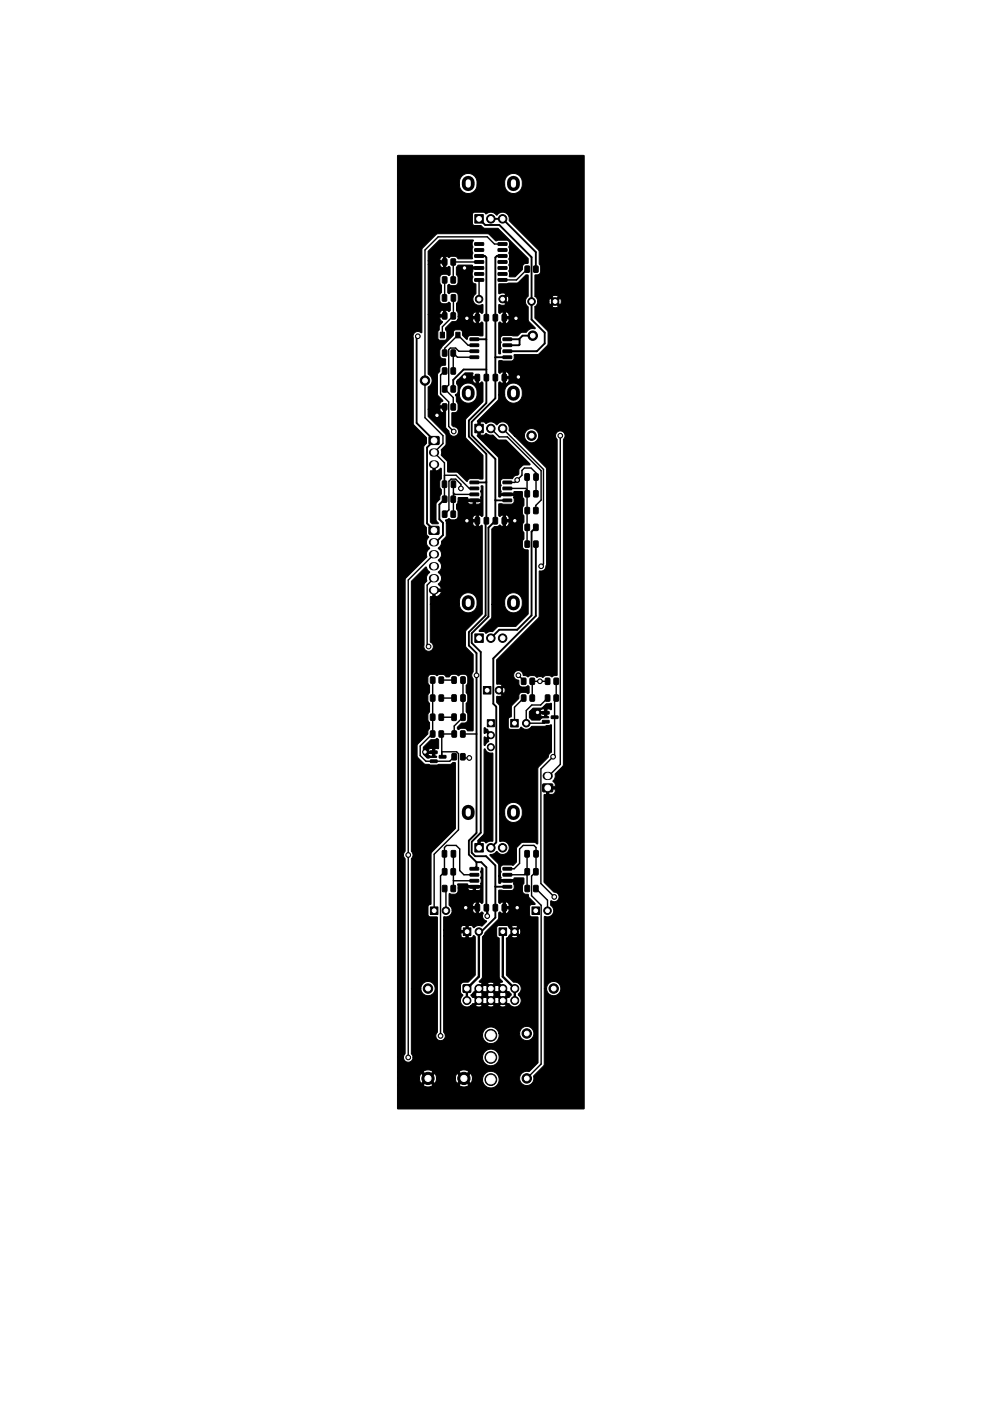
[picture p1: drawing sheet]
<svg xmlns="http://www.w3.org/2000/svg" width="210mm" height="297mm" viewBox="0 0 210 297" stroke-linecap="round" stroke-linejoin="round" font-family="sans-serif">
<path d="M99.3 38.6v.6M108.9 38.6v.6M99.3 83.1v.5M108.9 83.1v.5M99.3 127.5v.6M108.9 127.5v.6M99.3 172v.5M108.9 172v.5" fill="none" stroke="#000" stroke-width="2.7"/>
<g fill="#000" stroke="#000" stroke-width=".21">
<path d="M84.3 33l39.5-.1 .2 .2v201.9l-.2 .1h-39.4l-.1-5h5.4a1.77 1.77 0 0 0 2.2 0h5.5a1.76 1.76 0 0 0 2.1 0l-1.1-1.1-1.1 1.1h-5.4l-1.1-1.1-1.1 1.1h-5.4v-1.5h4.7l.4 1.1 1-1.1h.8l1.1 1.1 .3-1.1h4l.4 1.1 1.1-1.1h.7l1.1 1.1 .3-.8h2.2a1.76 1.76 0 0 0 2.5 1.6 1.76 1.76 0 0 0 .3-3 1.76 1.76 0 0 0-2.8 1.2v.2h-2.2v-.8l-.3-.5-1.1 1h-.7l-1.1-1-.4 1h-4l-.3-1-1.1 1h-.8l-1-1-.4 1h-4.7v-1.4h5.4l1.1 1.1 1.1-1.1h5.4l1.1 1.1 1.1-1.1a1.78 1.78 0 0 0-2.2 0h-5.4a1.79 1.79 0 0 0-2.2 0h-5.4v-3h1.3a1.01 1.01 0 0 0 1 1 1.01 1.01 0 0 0 1-1h14.8a1.76 1.76 0 0 0 1.8 1.8l.5-.1a1.76 1.76 0 0 0 .5-3.1 1.76 1.76 0 0 0-2.8 1.4h-14.8l-.3-.8v-13.8h2v.2a1.51 1.51 0 0 0 2.4 1 1.51 1.51 0 0 0-.2-2.5 1.51 1.51 0 0 0-2.2 1.3h-2v-27.5a1.15 1.15 0 0 0 0-1.6v-57.2l3-3.1 .9 1.1a1.64 1.64 0 0 0-.7 1.9l-.4 .5-.1 .3v12.8a1.04 1.04 0 0 0 .7 1.2 1.04 1.04 0 0 0 1.3-.6 1.04 1.04 0 0 0-.7-1.3v-8h6.2a1.87 1.87 0 0 0 1.8 1.8 1.87 1.87 0 0 0 1.9-1.7v-.8a1.87 1.87 0 0 0-1.9-1.7 1.87 1.87 0 0 0-1.8 1.7v.7h-6.2v-1.6h1a1.36 1.36 0 0 0 1.4-1.1h-1.4v1.1h-.5v-1.6h1.9l-.7-1.1a1.46 1.46 0 0 0 0-2.5 1.5 1.5 0 0 0 0-2.5 1.5 1.5 0 0 0 0-2.6 1.7 1.7 0 0 0 .7-1.5l1-1.1v-2.7h5.6a.74 .74 0 0 0 .7 .7v-.9h-.7v.2h-5.6l-.2-.5 .7-.5 .6 .3h5.2v-1a.75 .75 0 0 0-.7 .7v.2h-3.5l.4-.6v-1.1l-.3-.5v-1l.3-.5h2l.2 .4 .3 .1h1.8l.4-.1 .2-.5-1.2 .1v.5h-.5v-.6l-3.2 .1v-.9h1.9l.1 .3h2.9l-.2-.3 .2-.5-.2-.8 .2-.4v-.7l.3-.1 .1 6.3-.3 .2-.7-.3v2.4l.7-.3 .1 .2v18.6l-3.4 3.5-.1 .4v3.1l1.6 1.7v3.6l-.3 .8 .3 .8v10.8l-.1 .2h-1l-.7-.6h-.8l-.5 .3-.3-.2v-.3l.9-.9 .9-.1 .4-.5v-1.3l-.3-.5v-1.7l.3-.7v-1.1l-.3-.6v-1.4l.3-.7v-1.1l-.1-.4-.6-.2h-.7l-.5 .3-.6-.3h-.7l-.4 .1-.3 .4h-.6l-.7-.5h-.8l-.5 .3-.5-.3h-.8l-.5 .3-.1 .4v1.1l.3 .6v1.4l-.3 .7v1.1l.3 .6v1.7l-.3 .7v1.1l.3 .5v1.3l-.3 .5v.6l-2.2 2.2-.1 .3v2.4l1.6 1.5 2.6 .2 .4-.1h2.4l.6-.4 .5 .1v13.8l-5 5.1-.1 .4v10.6l-.5 .2-.2 .3v1.7l.4 .5h1.5l.1 .1v24.3a1.02 1.02 0 0 0 .3 1.8 1.02 1.02 0 0 0 1.4-1.1h7.9l.3 .9 .7 .7a1.76 1.76 0 0 0 2.5-1.9v-.1h4.3a1.51 1.51 0 0 0 2.2 1.4 1.51 1.51 0 0 0 .2-2.6 1.51 1.51 0 0 0-2.3 1l-.1 .2h-4.3a1.76 1.76 0 0 0-1.9-1.3 1.76 1.76 0 0 0-1.6 1.7h-7.9l-.4-.7v-20.4h3.7l.3 .4h.7v-1h-1v.6h-3.7v-1.1h4.7v-1.1l-.9 .2-.1 .9h-3.7l.1-2.9a1.34 1.34 0 0 0 1.7-1.4h4.4a.74 .74 0 0 0 .7 .7v-1h-.7v.3h-4.4l-.3-.8h5.4v-1a.75 .75 0 0 0-.7 .7v.3h-4.7l-.3-.3v-2.3l.1-.2 1.1 .2 .4-.2 .3-.4v-.7h2l.2 .4 .3 .1h1.8l.4-.1 .2-.4h-1.2v.5h-.5v-.5h-3.2l-.1-.8 .1-.1h1.9l.1 .4 2.9-.1-.2-.3 .2-.9-.2-.4 .2-.8-.2-.5 .3-.8 .3 .2v7.1l-.3 .3-.7-.4v2.5l.7-.3 .3 .2a1.18 1.18 0 0 0 .7 1.7l-1 1.1a1.54 1.54 0 0 0-1.7 .3l-.4-.4-.7-.1v2.6h.7l.4-.4 .3 .3v8l-1.4 1.5h-1.1l-.4 .3-.2 .4v1.5l.5 .5a1.43 1.43 0 0 0-.4 1.8 1.43 1.43 0 0 0 1.8 .7l.2-.1h1a1.34 1.34 0 0 0 1.6 0h1a1.34 1.34 0 0 0 1.5 0h1a1.29 1.29 0 0 0 1.5-.1l-.7-.7-.8 .8h-1l-.8-.8-.7 .8h-1l-.8-.8-.8 .8h-1l.5-.5 .2 .1 .7-.8h.8l.7 .8 .2-.1 .1 .1 .8-.8h.7l.8 .8 .1-.1 .2 .1 .7-.8-.7-.7-.2 .1-.1-.1-.8 .7h-.7l-.8-.7-.2 .1-.1-.1-.7 .7h-.8l-.7-.7-.3 .1-.3-.5 .3-.3h.6l.2 .2-.2 .1 .8 .8 .8-.8-.2-.1 .2-.2h1l.1 .2-.1 .1 .7 .8 .8-.8-.1-.1 .1-.2h1l.1 .2-.1 .1 .8 .8 .7-.8-.1-.1 .1-.2-.7-.7-.8 .7h-1l-.8-.7-.7 .7h-1l-.8-.7-.8 .7h-.6l1-1.1h.8l.7 .7 .2-.1 .1 .2 .8-.8h.7l.8 .7 .1-.1 .2 .2 .7-.8-.7-.8-.2 .2-.1-.2-.8 .8h-.7l-.8-.8-.2 .2-.1-.2-.7 .8h-.8l1.2-1.1h1l.7 .7 .8-.7a1.3 1.3 0 0 0-1.5 0h-1l-.7-.3 .7-1.1v-8.4l.2-.3h2.8l.1 .3 .4 .3v8.2l.7 .9-.7 .4 1.9 1.8 .2-.1 .1 .2a.55 .55 0 0 1 .4 .5 .55 .55 0 0 1-.4 .5h-.3l-.8 .7 .8 .8 .2-.1a1.4 1.4 0 0 0 2.1 .3 1.4 1.4 0 0 0-.1-2.2v-.2a1.4 1.4 0 0 0 .4-1.7 1.4 1.4 0 0 0-1.5-.8l-1.5-1.5v-7.7l.5-.4h.6a1.24 1.24 0 0 0 1.4 0l-.7-.7-.7 .7h-.6l.1-.3 .8-.8h.7l.8 .8a1.26 1.26 0 0 0 0-1.5l-.8 .7h-.7l-.8-.8-.1-.3h.6l.7 .8 .7-.7a1.22 1.22 0 0 0-1.4-.1h-.6l-.4-.2h-1.7l-.4 .4v1.8h-2.8l.3-.7 2.8-2.8 .1-1.3 .1-.2 .7 .3h.7a.75 .75 0 0 0 .7-.7v-.3h-.7l-.1 1h-.5v-1.5h1.3v-.3a.74 .74 0 0 0-.7-.7l-.1 1h-.5v-1l-.6 .3-.3-.1v-2.6h2.9l.4-.5-.2-.9 .2-.4h-2.9v.3h-.3l-.1-1.6h.4l.1 .4-.1 .4h2.9l.1-.4h1.9l.1 1.1-.4 .7 .1 1.3 .4 .3 .8 .1 .2 .7 1.2 1.3-.1 .2h-.6l-.4 .2v2l.4 .4h1.2l.2 .1v30.8l-1.9 1.9a1.55 1.55 0 0 0-2.1 1.2 1.55 1.55 0 0 0 1.8 1.8 1.55 1.55 0 0 0 1.2-2.1l2.1-2.1 .2-.3v-16.1h.5v.2a1.51 1.51 0 0 0 2.4 1 1.51 1.51 0 0 0-.2-2.5 1.51 1.51 0 0 0-2.2 1.3h-.5v-15.3a1.36 1.36 0 0 0 1.8-.6 1.36 1.36 0 0 0-.5-1.8v-.8l.2-.1a1.03 1.03 0 0 0 1.6-.6 1.03 1.03 0 0 0-1.1-1.3l-2.1-2.1v-18.4l.1-.2h1.7l.5-.3 .1-.8h-1.3v1.1h-.5v-1.5l1.8-.1-.1-.7-.4-.6a1.6 1.6 0 0 0 .5-1.4l1.6-1.6 .1-.4 .1-69a1.02 1.02 0 0 0 0-1.4 1.02 1.02 0 0 0-1.5 0 1.02 1.02 0 0 0 .1 1.5v49.9l-1.1 .4-.5-.3h-.8l-.6 .4-.6-.2-.7 .2-.7-.4h-.7l-.5 .3-1-.4a1.02 1.02 0 0 0-1.1-.9 1.02 1.02 0 0 0-.9 1 1.02 1.02 0 0 0 1 1l.1 1 .4 .4h1l.5-.2 .3 .2v1.2l-.3 .3-.6-.3-1 .2-.3 .4v.7l-1.5 1.5-.1 2.3-.5 .3-.1 .2-.1 1.8 .4 .4h1.8l.6-.4a1.4 1.4 0 0 0 2.3-.2h2.7l1.3-.4 .1 .2v5.7l-.5 .4-.2 .7-2 2-.2 .4v15.9l-.8-.3h-2.4l-.4 .2-.9 1v3l-.8 .7-2-.1-.4 .1-.2 .4 .1 .9-.1 .9h-.4l-.1-2.5-1.7-1.8v-.2a1.45 1.45 0 0 0 1.3-.7 1.47 1.47 0 0 0 2 .5 1.47 1.47 0 0 0 .6-1.9 1.47 1.47 0 0 0-1.9-.7v-5.8h1.1a1.87 1.87 0 0 0 1.8 1.8 1.87 1.87 0 0 0 1.9-1.8v-.7a1.87 1.87 0 0 0-1.9-1.8 1.87 1.87 0 0 0-1.8 1.8v.7h-1.1v-22.8l-.6-.9v-1.2l.7-.1 .5-.2-1-1h.6l.7 .7a1.26 1.26 0 0 0 0-1.5l-.7 .8h-.6l1-1.1-1.2-.3v-5.1l8.9-9 .2-9.9a1.12 1.12 0 0 0 1.4-1.1l.1-20.5-.2-.3-6.7-6.7h2.2a1.51 1.51 0 0 0 2.2 1.3 1.51 1.51 0 0 0 .2-2.5 1.51 1.51 0 0 0-2.4 .9v.3h-2.2l-1.1-1.1a1.44 1.44 0 0 0-1-1.8 1.62 1.62 0 0 0-1.6 .6l-.3-.3a1.41 1.41 0 0 0-1.7-.1l-.3 .1-.4-.3-.8-.1v2.9h.8l.4-.4 .6 .3h.9l1.1 1.1h1.7l5.1 5.1-.1 .2-1.6 .1-.7 .8v1l-.3 .3-.6 .1-.5 .6h-2l-.4 .2-.1 .4 .1 .8-.1 .4 .1 .9-.1 .4h2.9v-.4h1.6l.1 .1 .1 1 .3 .5v1.3l-.3 .5-.1 1.2 .4 .6v1.3l-.3 .5-.1 1.1 .4 .6v1.3l-.3 .6-.1 1.1 .3 .5 1 .3-.1 13.5-2.6 2.6h-3.7l-1.1 1.1h-.8l-.7 .4-.4-.4h-1v-.2l2.6-2.6v-3h2.8a1.87 1.87 0 0 0 1.8 1.8 1.87 1.87 0 0 0 1.9-1.7v-.8a1.87 1.87 0 0 0-1.9-1.7 1.87 1.87 0 0 0-1.8 1.7v.7h-2.8v-15.9l.6-.6h.6l.5-.3 .6 .3h.7a.75 .75 0 0 0 .7-.7v-.2h-.7l-.1 .9h-.5v-1.5l1.3 .1v-.3a.74 .74 0 0 0-.7-.7l-.1 .9h-.5v-.9l-.6 .3-.3-.1v-2.5h2.9l.4-.6-.2-.8 .2-.4h-2.9v.3l-.4-.1v-8.2l-4.6-4.7 .2-.2-.1-3 4.3-4.3 .2-.4v-.8h1.3a1.87 1.87 0 0 0 1.8 1.8 1.87 1.87 0 0 0 1.9-1.8v-.7a1.87 1.87 0 0 0-1.9-1.8 1.87 1.87 0 0 0-1.8 1.8v.7h-1.3v-2.5l.3-.2 .5 .3h.7a.75 .75 0 0 0 .7-.7v-.3h-.7l-.1 1h-.5v-1.5h1.3v-.3a.74 .74 0 0 0-.7-.7l-.1 1h-.5v-1l-.6 .4-.3-.2 .1-2.5h2.8l.3-.3 .2-1h4.9l2.1-2 .1-2.9-2.8-2.9v-2.3l3.6-.1a1.24 1.24 0 0 0 1.4 0l-.7-.7-.7 .7h-3.6l.4-.4 .2-.7h2.4l.2 .7 .7-.7h.7l.8 .7a1.27 1.27 0 0 0 0-1.4l-.8 .7h-.7l-.7-.7-.2 .7h-2.4l-.2-.6-.4-.5h3.6l.7 .8 .7-.8a1.26 1.26 0 0 0-1.4 0h-3.6v-4.4l.9-.3 .3-.5v-1.1l-.3-.6v-2.7l-6.3-6.4a1.49 1.49 0 0 0-.9-1.7 1.49 1.49 0 0 0-1.8 .5l-.3-.2a1.41 1.41 0 0 0-1.7-.2l-.3 .2-.5-.4h-1.9l-.3 .1-.2 .4v1.8l.2 .4 .3 .1h1.4l.8 .6h2.8l6.3 6.4v1l-.6 .1-.4 .2-.2 1.1-1.5 1.5h-1.2v-.9l-.2-.3 .2-.9-.2-.4 .2-.9-.2-.4 .2-.8-.2-.4 .2-.9-.2-.4 .2-.9-.4-.5-2-.1-.5 .2-1.4-1.4-.3-.1h-10.9l-2.9 3-.2 .3v17.5l-.1 .2-.2-.1a1.02 1.02 0 0 0-1.2 0 1.02 1.02 0 0 0-.3 1.1v18.1l.2 .5 2.6 2.6v1.2l-.6 .8v16.2l.6 .9v1.3l.5 .7a1.51 1.51 0 0 0 .2 2.4 1.64 1.64 0 0 0-.7 1.8l-4.4 4.4-.1 .5-.1 57.5a1.07 1.07 0 0 0 .1 1.6v41.3l-.4 .8h-1.3v-185h13.2a1.87 1.87 0 0 0 1.8 1.8 1.87 1.87 0 0 0 1.9-1.8h5.9a1.87 1.87 0 0 0 1.8 1.8 1.87 1.87 0 0 0 1.9-1.7v-.8a1.87 1.87 0 0 0-1.9-1.7 1.87 1.87 0 0 0-1.8 1.7v.7h-5.9v-.7a1.87 1.87 0 0 0-1.9-1.7 1.87 1.87 0 0 0-1.8 1.7v.7h-13.2zM93.9 58.7h.7l.2 .1v1l-.1 .2-.6 .1-.3-.2zM93.9 54.9l.7-.1 .2 .2v1l-.1 .2h-.6l-.3-.1zM95.7 58.7h.7l.3 .1v1l-.2 .2-.6 .1-.2-.2zM95.7 54.9l.7-.1 .3 .2v1l-.2 .2h-.6l-.2-.1zM90.9 53.2l2.4-2.3h7.1l-.2 .6 .1 .9-.1 .8 .1 .4-.1 1.3h-3l-.6-.6h-.9l-.4 .3-.7-.3v2.4l.6-.2 .3 .2v1.5l-.2 .2-.5-.2h-.9l-.5 .4-.1 1.3 .4 .6v1.5l-.4 .5v1.2l.2 .4 .4 .3h.8l.6-.3 .2 .3v1.4l-.2 .2-.7-.2-.1 1.4h-1.2l.1 .6 .5 .4-.7 .9v.8l-.3 .5 .1 1.5 .4 .2h1l.3-.1 .1-.3v-1.3l-.3-.5v-.4l1.3-1.3h.8l.4-.3h3.3a.74 .74 0 0 0 .7 .7v-1h-.7v.3h-3.3l.2-.8h3.8v-1a.74 .74 0 0 0-.7 .7v.3h-3.1v-.7l-.3-.6v-1.4l.3-.7-.1-1.3-.5-.5h-.8l-.5 .4-.3-.3v-1.5l.2-.2 .5 .3h.8l.6-.5 .1-1.2-.4-.7v-1.5l.4-.5h2.9l.1 .4h1.7l-.1 .5h-1.6l.1 .3-.1 .9 .1 .4-.1 .9 .2 .4 .6 .2v2a1.34 1.34 0 0 0-.5 1.8 1.34 1.34 0 0 0 1.8 .6l.2 .1v1.5l-.3 .3-.7-.4v2.5l.7-.3 .3 .2v2.7l-2.8-.1-.4 .3-.3 .6-.9-.9-.1-1-.3-.2h-1.1l-.4 .4v.8l-2.4 2.4-.5 .7 .1 1.4 .4 .4 .7 .1v1.2l-1 .4-.2 1.1-.5 .5v4.3l1.2 1.3-.6 .6-.1 .5 1.2 .1v4.4l.8 1a1.03 1.03 0 0 0 1 1 1.03 1.03 0 0 0 1-1.1 1.03 1.03 0 0 0-1.2-1l-.2-.3v-2.5l1-.3 .3-.5v-1.1l-.4-.5v-1l-.2-.5h.9a1.87 1.87 0 0 0 1.8 1.8 1.87 1.87 0 0 0 1.9-1.8v-.7a1.87 1.87 0 0 0-1.9-1.8 1.87 1.87 0 0 0-1.8 1.8v.7h-.9l.6-.6v-1.2l-.3-.6v-.5l.2-.2h3.2a.74 .74 0 0 0 .7 .7v-1h-.7v.3h-3.2l1.6-1.5h1.5l.2 .1-.1 .6 1.2 .1v1.4l.7-.3 .3 .2v4l-3.6 3.5-.1 .4v3.8l3.7 3.7-.1 5-2.7-.1-.7 .6-1.9-1.9-2.1-.2-.1-2.1-1.3-1.4v-1.1l1-1.2v-2.1l-3.8-3.8v-1.5h2.5a.74 .74 0 0 0 .8 .7v-1h-.8v.3h-2.5v-4.7a1.58 1.58 0 0 0 0-2.8v-12.6h3.3v-.9a.75 .75 0 0 0-.8 .7v.2h-2.5v-10.7h2.5a.74 .74 0 0 0 .8 .7v-.9h-.8v.2h-2.5v-.7h3.3v-1a.75 .75 0 0 0-.8 .7v.3h-2.5zM100.7 45.5h1.8v1.8h-1.8zM100.7 59.1h1.8l.1 .5h-1.8zM100.7 57.8h1.8l.1 .5-1.8 .1zM100.7 56.6l1.8-.1 .1 .5-1.8 .1zM100.7 55.3h1.8l.1 .5h-1.8zM100.7 54h1.8l.1 .5-1.8 .1z"/>
<path d="M100.7 52.7h1.8l.1 .5-1.8 .1zM100.7 51.5l1.8-.1 .1 .5-1.8 .1zM105.7 51.5l1.8-.1 .1 .5-1.9 .1zM105.7 52.7h1.8l.1 .5-1.9 .1zM105.7 54h1.8l.1 .5-1.9 .1zM105.7 55.3h1.8l.1 .5h-1.9zM105.7 56.6l1.8-.1 .1 .5-1.9 .1zM105.7 57.8h1.8l.1 .5-1.9 .1zM105.7 59.1h1.8l.1 .5h-1.9zM111.4 56.4h.7l.3 .1v1l-.2 .3h-.6l-.2-.2zM105.8 60.2l3.9-.2 1.8-1.7h.5l.1 4.5a1.43 1.43 0 0 0 0 2.3v2.8l1.4 1.6-.1 .2a1.66 1.66 0 0 0-1.8 .8h-1.1l-.7 .7-3-.1-.4 .2-.2 .4 .1 .9-.1 .4 .1 .8-.1 .4v.7l-.3 .1-.1-6.5 .3-.2 .5 .3h.7a.75 .75 0 0 0 .7-.7v-.3h-.7l-.1 1h-.5v-1.5h1.3v-.3a.74 .74 0 0 0-.7-.7l-.1 1h-.5v-1l-.6 .4-.3-.2 .1-1.7a1.47 1.47 0 0 0 1.5-.1l-1.1-1.1h.7l.7 .7a1.22 1.22 0 0 0 0-1.4l-.7 .7h-.7l1.1-1.1a1.57 1.57 0 0 0-1.5 0zM113.2 56.4h.8l.2 .1v1l-.2 .3h-.6l-.2-.2z"/>
<path d="M93.4 70.4h.9v1.2h-.9zM93.9 78h.7l.2 .1v1l-.1 .2-.6 .1-.3-.2zM93.9 62.5l.6-.1 .3 .2v1l-.2 .3h-.5l-.3-.2zM93.9 74.2l.7-.1 .2 .2v1l-.1 .2h-.6l-.3-.1zM93.9 66.3h.7l.2 .1v1l-.1 .3h-.6l-.3-.2zM95.7 78h.7l.3 .1v1l-.2 .2-.6 .1-.2-.2zM95.7 74.2l.7-.1 .3 .2v1l-.2 .2h-.6l-.2-.1zM95.7 66.3h.7l.3 .1v1l-.2 .3h-.6l-.2-.2zM95.8 62.5l.6-.1 .3 .2v1l-.2 .3h-.5l-.3-.2zM96.7 70.4h.9v1.2h-.9zM99.7 75.5h1.8l.1 .4-1.8 .1zM99.7 74.2h1.8l.1 .5-1.8 .1z"/>
<path d="M99.7 72.9h1.8l.1 .5-1.8 .1zM99.7 71.7l1.8-.1 .1 .5-1.8 .1zM100.9 66.7l.6-.1 .3 .2v1l-.2 .3h-.6l-.2-.2zM102.8 66.7l.6-.1 .3 .2v1l-.2 .3h-.6l-.2-.2zM104.7 66.7l.6-.1 .3 .2v1l-.2 .3h-.6l-.2-.2zM106.6 66.7l.6-.1 .3 .2v1l-.2 .3h-.6l-.2-.2zM106.7 71.7l1.8-.1 .1 .5-1.8 .1zM106.7 72.9h1.8l.1 .5-1.8 .1zM106.7 74.2h1.8l.1 .5-1.8 .1zM106.7 75.5h1.8l.1 .4-1.8 .1zM91.9 98.3h.4l.1 1.5 .6-.1 .5-.4 .1 .1v2.1l-.3 .6v1.2l.3 .5v.9l-.3 .5v.7l-.6 .6-.2 .4v3.2l.5 .8-.1 .2h-1.1l-.5-.5v-10.7l.5-.1zM91.1 92.6h2v1.6h-2z"/>
<path d="M93.9 81.8h.7l.2 .1v1l-.1 .3h-.6l-.3-.2zM93.9 85.7l.7-.1 .2 .1v1l-.1 .3h-.6l-.3-.2zM95.7 81.8h.7l.3 .1v1l-.2 .3h-.6l-.2-.2zM95.7 85.7l.7-.1 .3 .1v1l-.2 .3h-.6l-.2-.2zM100.9 79.4l.6-.1 .3 .2v1l-.2 .3h-.6l-.2-.2zM100.7 90h1.8v1.8h-1.8zM102.8 79.4l.6-.1 .3 .2v1l-.2 .3h-.6l-.2-.2zM104.7 79.4l.6-.1 .3 .2v1l-.2 .3h-.6l-.2-.2zM106.6 79.4l.6-.1 .3 .2v1l-.2 .3h-.6l-.2-.2zM91.1 111.6h2v1.6h-2zM93.9 108.4l.7-.1 .2 .2v1l-.1 .2h-.6l-.3-.1zM93.9 102l.6-.1 .3 .2v1l-.2 .3h-.5l-.3-.2z"/>
<path d="M93.9 105.2l.7-.1 .2 .2v1l-.1 .2h-.6l-.3-.1zM95.7 108.4l.7-.1 .3 .2v1l-.2 .2h-.6l-.2-.1zM95.7 105.2l.7-.1 .3 .2v1l-.2 .2h-.6l-.2-.1zM95.8 102l.6-.1 .3 .2v1l-.2 .3h-.5l-.3-.2zM99.7 105.8h1.8l.1 .5-1.8 .1zM99.7 104.6l1.8-.1 .1 .5-1.8 .1zM99.7 103.3h1.8l.1 .5h-1.8zM99.7 102h1.8l.1 .5-1.8 .1zM100.9 109.8l.6-.1 .3 .1v1.1l-.2 .2h-.6l-.2-.1zM102.8 109.8l.6-.1 .3 .1v1.1l-.2 .2h-.6l-.2-.1zM104.7 109.8l.6-.1 .3 .1v1.1l-.2 .2h-.6l-.2-.1zM106.6 109.8l.6-.1 .3 .1v1.1l-.2 .2h-.6l-.2-.1z"/>
<path d="M106.7 102h1.8l.1 .5-1.8 .1zM106.7 103.3h1.8l.1 .5h-1.8zM106.7 104.6l1.8-.1 .1 .5-1.8 .1zM106.7 105.8h1.8l.1 .5-1.8 .1zM111.4 100.5l.7-.1 .2 .2v1l-.1 .2-.6 .1-.3-.2zM111.4 104.1l.7-.1 .3 .1v1l-.2 .3h-.6l-.2-.2zM111.4 107.6h.7l.3 .1v1l-.2 .2-.6 .1-.2-.2zM111.4 114.7h.7l.3 .1v1l-.2 .2-.6 .1-.2-.2zM111.4 111.2l.7-.1 .3 .2v1l-.2 .2h-.6l-.2-.1zM113.2 104.1l.8-.1 .2 .1v1l-.2 .3h-.6l-.2-.2zM113.3 100.5l.7-.1 .2 .2v1l-.1 .2-.6 .1-.3-.2zM113.2 107.6h.8l.2 .1v1l-.2 .2-.6 .1-.2-.2z"/>
<path d="M113.2 114.7h.8l.2 .1v1l-.2 .2-.6 .1-.2-.2zM113.2 111.2l.8-.1 .2 .2v1l-.2 .2h-.6l-.2-.1zM100.7 134.4h1.8v1.8h-1.8zM91.4 147.4l.7-.1 .2 .2v1l-.1 .2h-.7l-.2-.2zM91.4 151.4h.7l.2 .1v1l-.1 .2-.7 .1-.2-.2zM91.4 155l.7-.1 .2 .2v1l-.1 .2h-.7l-.2-.1zM91.4 143.6l.7-.1 .2 .1v1l-.1 .3h-.7l-.2-.2zM91.3 159.2h1.4l.1 .5-1.4 .1zM91.4 156.9l1-.1a.37 .37 0 0 1 .4-.2 .37 .37 0 0 1 .3 .3l-.1 1.8h-.7v1.6h.3v.2l-1.9 .2-.9-.9h1l.4 .5h.6v-.5h-2v-.6h2v-.5h-.6l-.4 .5h-1v-.7zM93.2 147.4l.7-.1 .2 .2v1l-.1 .2h-.6l-.3-.2zM93.2 151.4h.7l.2 .1v1l-.1 .2-.6 .1-.3-.2zM93.2 155l.7-.1 .2 .2v1l-.1 .2h-.6l-.3-.1z"/>
<path d="M93.2 143.6l.7-.1 .2 .1v1l-.1 .3h-.6l-.3-.2zM95.9 147.3h.7l.2 .1v1.1l-.1 .2h-.6l-.2-.1zM95.9 143.5h.7l.2 .1v1.1l-.1 .2h-.6l-.2-.1zM95.9 151.4l.7-.1 .2 .2v1l-.1 .3h-.6l-.2-.2zM95.9 155l.7-.1 .3 .2v1l-.2 .2h-.6l-.2-.1zM97.8 147.3h.7l.2 .1v1.1l-.1 .2h-.6l-.2-.1zM97.8 143.5h.7l.2 .1v1.1l-.1 .2h-.6l-.2-.1zM97.8 151.4l.7-.1 .2 .2v1l-.1 .3h-.6l-.2-.2zM97.8 155l.7-.1 .2 .2v1l-.1 .2h-.7l-.2-.1zM102.6 145.6h1.6v1.6h-1.6zM102.7 158.8h.1a1.84 1.84 0 0 0 1.6 .9l.2 .1v18.4l-1 .2-.5 .3-.4-.3-.8-.1v1.6l-.4 .1-.1-.1v-1.7l1.1-1.2 .2-.4zM102.7 154.3l.7 .3 .1 .2 .9 1-.9 1.1 .2 .3-.9 .9-.1-.2v-1.6h.2l.2 .3 .7-.7-.7-.7-.2 .3h-.2z"/>
<path d="M103.4 152.6h1.5v1.5h-1.5zM108.4 152.5h1.6v1.6h-1.6zM110.7 143.8l.7-.1 .2 .2v1l-.1 .2h-.7l-.2-.1zM110.7 147.4l.7-.1 .2 .2v1l-.1 .2h-.7l-.2-.2zM112.5 143.8l.7-.1 .2 .2v1l-.1 .2h-.6l-.3-.1zM112.5 147.4l.7-.1 .2 .2v1l-.1 .2h-.6l-.3-.2zM115.1 152.8l1.3-.1 .1 .5-1.3 .1zM115.1 150.9l1.3-.1 .1 .5-1.3 .1zM115.7 143.8l.7-.1 .3 .2v1l-.2 .2h-.6l-.2-.1zM115.7 147.4l.7-.1 .3 .2v1l-.2 .2h-.6l-.2-.2zM117 151.8h1.3l.1 .5-1.4 .1zM112.3 150.9h3.2v-.6l-.6 .1-.3 .4h-2.2l.7-.7h1.8l1-.9h1.1v1.2l-.9-.1v1.6h.3v.3h-1.3l-.6 .5h-1.7l-.5-.5v-.8h2.3l.2 .4 .3 .1h.4v-.5h-3.2z"/>
<path d="M117.6 143.8l.7-.1 .2 .2v1l-.1 .2h-.7l-.2-.1zM117.6 147.4l.7-.1 .2 .2v1l-.1 .2h-.7l-.2-.2zM91.3 161.1h1.4l.1 .5-1.4 .1zM93.2 160.2h1.3l.1 .5h-1.3zM95.9 159.8l.7-.1 .3 .2v1l-.2 .2h-.6l-.2-.1zM97.8 159.8l.7-.1 .2 .2v1l-.1 .2h-.7l-.2-.1zM100.7 178.9h1.8v1.8h-1.8zM115.2 166.3h2v1.5h-2zM91.3 192.3h1.6v1.6h-1.6zM93.9 187.8l.7-.1 .2 .1v1l-.1 .3h-.6l-.3-.2zM93.9 180.4l.6-.1 .3 .2v1l-.2 .2h-.5l-.3-.1zM93.9 184.2l.7-.1 .2 .2v1l-.1 .2h-.6l-.3-.1z"/>
<path d="M95.7 187.8l.7-.1 .3 .1v1l-.2 .3h-.6l-.2-.2zM95.7 184.2l.7-.1 .3 .2v1l-.2 .2h-.6l-.2-.1zM95.8 180.4l.6-.1 .3 .2v1l-.2 .2h-.5l-.3-.1zM98.3 196.7h1.6v1.6h-1.6zM99.7 187.8l1.8-.1 .1 .5-1.8 .1zM99.7 186.5l1.8-.1 .1 .5-1.8 .1zM99.7 185.2h1.8l.1 .5-1.8 .1zM99.7 183.9h1.8l.1 .5-1.8 .1zM100.9 191.8l.6-.1 .3 .2v1l-.2 .3h-.6l-.2-.2zM102.8 191.8l.6-.1 .3 .2v1l-.2 .3h-.6l-.2-.2zM104.7 191.8l.6-.1 .3 .2v1l-.2 .3h-.6l-.2-.2zM105.9 196.7h1.6v1.6h-1.6z"/>
<path d="M106.6 191.8l.6-.1 .3 .2v1l-.2 .3h-.6l-.2-.2zM106.7 183.9h1.8l.1 .5-1.8 .1zM106.7 185.2h1.8l.1 .5-1.8 .1zM106.7 186.5l1.8-.1 .1 .5-1.8 .1zM106.7 187.8l1.8-.1 .1 .5-1.8 .1zM111.4 180.4l.7-.1 .2 .2v1l-.1 .2h-.6l-.3-.1zM111.4 184.2l.7-.1 .3 .2v1l-.2 .2h-.6l-.2-.1zM111.4 187.8l.7-.1 .3 .1v1l-.2 .3h-.6l-.2-.2zM112.9 192.3h1.6v1.6h-1.6zM113.2 184.2l.8-.1 .2 .2v1l-.2 .2h-.6l-.2-.1zM113.3 180.4l.7-.1 .2 .2v1l-.1 .2h-.6l-.3-.1zM113.2 187.8l.8-.1 .2 .1v1l-.2 .3h-.6l-.2-.2z"/>
<path d="M98.3 208.8h1.5v1.6h-1.5z"/>
<circle cx="98.6" cy="56.8" r=".5"/>
<circle cx="104.1" cy="46.4" r=".9"/>
<circle cx="106.6" cy="46.4" r=".9"/>
<circle cx="88.6" cy="71.3" r=".5"/>
<circle cx="98.6" cy="79.9" r=".5"/>
<circle cx="99.1" cy="67.5" r=".5"/>
<circle cx="101.6" cy="63.4" r=".8"/>
<circle cx="106.6" cy="63.4" r=".8"/>
<circle cx="109.5" cy="67.5" r=".5"/>
<circle cx="110" cy="79.9" r=".5"/>
<circle cx="112.8" cy="63.9" r=".8"/>
<circle cx="113" cy="71.2" r="1"/>
<circle cx="117.8" cy="63.9" r=".8"/>
<circle cx="90.2" cy="80.7" r="1"/>
<circle cx="92.7" cy="88.1" r=".5"/>
<circle cx="96.3" cy="91.5" r=".5"/>
<circle cx="104.1" cy="90.9" r=".9"/>
<circle cx="106.6" cy="90.9" r=".9"/>
<circle cx="112.8" cy="92.4" r="1"/>
<circle cx="118.9" cy="92.4" r=".5"/>
<circle cx="97.8" cy="103.6" r=".5"/>
<circle cx="99.1" cy="110.4" r=".5"/>
<circle cx="109.2" cy="110.4" r=".5"/>
<circle cx="109.7" cy="101.8" r=".5"/>
<circle cx="90.9" cy="137.1" r=".5"/>
<circle cx="104.1" cy="135.3" r=".9"/>
<circle cx="106.6" cy="135.3" r=".9"/>
<circle cx="114.8" cy="120.1" r=".5"/>
<circle cx="90.2" cy="159.4" r=".5"/>
<circle cx="101.1" cy="143.2" r=".5"/>
<circle cx="104.1" cy="155.9" r=".75"/>
<circle cx="104.1" cy="158.4" r=".75"/>
<circle cx="105.9" cy="146.4" r=".8"/>
<circle cx="110" cy="143.2" r=".5"/>
<circle cx="111.7" cy="153.3" r=".8"/>
<circle cx="114" cy="151" r=".5"/>
<circle cx="114.6" cy="144.4" r=".5"/>
<circle cx="99.6" cy="160.7" r=".5"/>
<circle cx="104.1" cy="179.8" r=".9"/>
<circle cx="106.6" cy="179.8" r=".9"/>
<circle cx="117.3" cy="160.4" r=".5"/>
<circle cx="86.6" cy="181.3" r=".5"/>
<circle cx="94.6" cy="193.1" r=".8"/>
<circle cx="98.8" cy="192.5" r=".5"/>
<circle cx="101.6" cy="197.5" r=".8"/>
<circle cx="103.4" cy="194.2" r=".5"/>
<circle cx="109.2" cy="197.5" r=".8"/>
<circle cx="109.7" cy="192.5" r=".5"/>
<circle cx="116.2" cy="193.1" r=".8"/>
<circle cx="117.6" cy="190.2" r=".5"/>
<circle cx="90.8" cy="209.6" r="1"/>
<circle cx="93.5" cy="219.6" r=".5"/>
<circle cx="99.1" cy="212.1" r=".85"/>
<circle cx="101.6" cy="212.1" r=".85"/>
<circle cx="101.6" cy="209.6" r=".85"/>
<circle cx="104.1" cy="212.1" r=".85"/>
<circle cx="104.1" cy="209.6" r=".85"/>
<circle cx="104.1" cy="219.5" r="1.25"/>
<circle cx="106.7" cy="212.1" r=".85"/>
<circle cx="106.7" cy="209.6" r=".85"/>
<circle cx="109.2" cy="212.1" r=".85"/>
<circle cx="109.2" cy="209.6" r=".85"/>
<circle cx="111.8" cy="219.1" r="1"/>
<circle cx="117.5" cy="209.6" r="1"/>
<circle cx="86.6" cy="224.2" r=".5"/>
<circle cx="90.8" cy="228.6" r="1.3"/>
<circle cx="98.4" cy="228.6" r="1.3"/>
<circle cx="104.1" cy="224.2" r="1.25"/>
<circle cx="104.1" cy="228.9" r="1.25"/>
<circle cx="111.8" cy="228.6" r="1"/>
</g>
<path d="M91.9 95.9h.4M91.9 98.5h.4M91.8 115h.5M91.8 117.5h.5M91.8 120.1h.5M91.8 122.6h.5M91.8 125.1h.5M116 164.5h.4" fill="none" stroke="#000" stroke-width="1.7"/>
<g fill="none" stroke="#000" stroke-width=".3">
<path d="M94.3 59.4v3.8M101.7 59.4l-.1 4M101.7 55.5h-5.5v3.9M106.6 51.7h-1.7l-1.5-1.5h-10.4l-2.8 2.8v35.6l3.8 3.8v1.6l-1.9 1.9 2.2 2.2v7.7M111.9 57.1l-2.3 2.3h-3M94.3 78.7l-.8 .8v4l1.7 1.7v5.2l1.1 1.1M96.2 63.2v3.7l-2.3 2.4v1.7M100.6 73.2h-1.3l-2.1-2.2-2.9 2.9v.9M100.6 74.5h-3.3l-.6-.7h-1.2l-.3 .3v7.5l-.9 .9 1.9 1.8v2M100.6 75.7h-3.5l-.9-.9v3.9M104.1 90.9l1.8 1.7h1.7l7.2 7.2v6.2l-1.1 1.1v1.2M106.6 90.9l8.7 8.6v20.1l-.5 .5"/>
<path d="M118.9 92.4v69.7l-2.5 2.4h-.2M92.1 117.5l-5.5 5.5v101.2M94.3 100.8h2.5l2.8 2.8h1M96.2 104.5l.3 .3h4.1M96.2 102.7v6.3M97.8 103.6v-.9l-1.1-1.1h-1l-.5 .4v6.1l-.9 .9M107.6 103.6h3.9l.3 .3M107.6 102.3h1.6l1.5-1.5v-1.1l.6-.5h1.4l1 1.1v4.4M111.8 101.1l.1 14.3M92.1 122.6l-1.5 1.4v12.8l.3 .3M91.8 144.2v11.4l-2.6 2.6v2l1.2 1.2h5l1-1M93.6 144.2h2.7"/>
<path d="M93.6 148h2.7M93.6 152.1h2.7M93.7 159.4h3.2l.4 .4v16.1l-5.2 5.2v12M98.2 155.6h2.9M98.2 144.2v7.9l-1.8 1.8v1.7h-2.8l.1 4.7 .2 .1M101.1 155.6h.1M110 143.2l1.1 1.2M111.1 148l-1.9 1.9v3.4M116.2 144.4h-3.3v3.6M116.2 148l-1.5 1.5h-1.9l-1.1 1.1v2.7h3.8l.3-.3M118 144.4v3.6l-.3 .3v11.8l-2.9 2.9v24.3l2.8 2.9M98.2 160.4l.2 .3h1.2"/>
<path d="M94.3 188.4l.3 .3v4.4M96.2 181v7.4M96.2 186.7h4.4M100.6 185.5h-2.2l-.9-.9v-4.6l-.7-.8h-2.1l-.4 .5v5.1l-.8 .9v33.9M107.6 184.2h1.5l1.1-1.1v-3.1l.8-.8h2.3l.4 .5v5.1l-.9 .9v4.2l2 2v33.7l-3 3M111.8 181l.1 7.4M111.9 184.8l-.7 .7h-3.6M113.7 188.4l2.5 2.5v2.2M93.5 219.6h.1"/>
</g>
<g fill="none" stroke="#000" stroke-width=".4">
<path d="M101.6 46.4l1.3 1.3h3l6.9 6.8v13.2l2.8 2.8v2.3l-1.7 1.7h-6.3M101.7 54.3h1.2l.3 .3v30.9l-3.7 3.7v3.3l3.7 3.7-.2 34.3-3.5 3.5v2.8l1.6 1.7v38.1l-1.6 1.6v3l1.6 1.6M104.1 46.4h2.5l7.1 7.1v3.6M106.6 54.3h-1.2l-.3 .3v29.8l-5 5.1v2.8l5 5v13.1l-1.5 1.5v18.8l-3.5 3.6v2l1.9 1.9v38.4l-1.9 1.9v2.3l.7 .7h2.3l2 2v11l-3 3h-.5M88.6 71.3l-.2 .2v18.2l3.7 3.7-1.5 1.5v16.1l1.5 1.4M100.6 71.9l2.6 .1M103.2 78.3h-4.8l-2.2 2.2v2M107.6 71.9h2.5M107.6 75.7l-2.5 .1M110.1 71.9l.1 .2v1l-.1 .1h-2.5M113 71.2h-2.1l-.8 .7M94.3 105.8l-1.1 1.2v3.1l.8 .8v2.6l-1.5 1.5h-.4"/>
<path d="M103.2 102.2l-2.6 .1M105.1 106l2.5 .1M113.7 111.8l-.9 .9v17.8l-3.1 3h-3.8l-1.8 1.8M113.7 115.4v15.2l-9 9v9.6l.6 .6v28.8l-1.2 1.2M101.1 182.8v.9l-.5 .5M101.1 182.8h1l1.1 1.1v8.6M105.1 187.9l2.5 .1"/>
</g>
<path d="M101.6 197.5v9.6l-2.5 2.5v2.5M103.2 192.5l.2 .1v1.6M106.7 197.5v9.6l2.5 2.5v2.5" fill="none" stroke="#000" stroke-width=".5"/>
<g fill="#fff" stroke="#fff" stroke-width=".21">
<circle cx="109.7" cy="101.8" r=".25"/>
<circle cx="97.8" cy="103.6" r=".25"/>
<circle cx="114.6" cy="144.4" r=".25"/>
<circle cx="109.7" cy="192.5" r=".25"/>
<circle cx="92.7" cy="88.1" r=".25"/>
<circle cx="98.6" cy="79.9" r=".25"/>
<circle cx="114" cy="151" r=".25"/>
<circle cx="109.5" cy="67.5" r=".25"/>
<circle cx="99.1" cy="67.5" r=".25"/>
<circle cx="99.1" cy="110.4" r=".25"/>
<circle cx="98.8" cy="192.5" r=".25"/>
<circle cx="98.6" cy="56.8" r=".25"/>
<circle cx="90.2" cy="159.4" r=".25"/>
<circle cx="109.2" cy="110.4" r=".25"/>
<circle cx="110" cy="79.9" r=".25"/>
<circle cx="117.6" cy="190.2" r=".25"/>
<circle cx="117.3" cy="160.4" r=".25"/>
<circle cx="99.6" cy="160.7" r=".25"/>
<circle cx="93.5" cy="219.6" r=".25"/>
<circle cx="101.1" cy="143.2" r=".25"/>
<circle cx="103.4" cy="194.2" r=".25"/>
<circle cx="110" cy="143.2" r=".25"/>
<circle cx="88.6" cy="71.3" r=".25"/>
<circle cx="86.6" cy="181.3" r=".25"/>
<circle cx="86.6" cy="224.2" r=".25"/>
<circle cx="114.8" cy="120.1" r=".25"/>
<circle cx="90.9" cy="137.1" r=".25"/>
<circle cx="118.9" cy="92.4" r=".25"/>
<circle cx="96.3" cy="91.5" r=".25"/>
<circle cx="101.6" cy="179.8" r=".5"/>
<circle cx="104.1" cy="179.8" r=".5"/>
<circle cx="106.6" cy="179.8" r=".5"/>
<circle cx="104.1" cy="228.9" r=".92"/>
<circle cx="104.1" cy="224.2" r=".92"/>
<circle cx="104.1" cy="219.5" r=".92"/>
<circle cx="101.6" cy="90.9" r=".5"/>
<circle cx="104.1" cy="90.9" r=".5"/>
<circle cx="106.6" cy="90.9" r=".5"/>
<circle cx="101.6" cy="135.3" r=".5"/>
<circle cx="104.1" cy="135.3" r=".5"/>
<circle cx="106.6" cy="135.3" r=".5"/>
<circle cx="101.6" cy="46.4" r=".5"/>
<circle cx="104.1" cy="46.4" r=".5"/>
<circle cx="106.6" cy="46.4" r=".5"/>
<circle cx="113.7" cy="193.1" r=".4"/>
<circle cx="116.2" cy="193.1" r=".4"/>
<circle cx="101.6" cy="63.4" r=".4"/>
<circle cx="106.6" cy="63.4" r=".4"/>
<circle cx="103.4" cy="146.4" r=".4"/>
<circle cx="105.9" cy="146.4" r=".4"/>
<circle cx="99.1" cy="197.5" r=".4"/>
<circle cx="101.6" cy="197.5" r=".4"/>
<circle cx="117.5" cy="209.6" r=".5"/>
<circle cx="109.2" cy="153.3" r=".4"/>
<circle cx="111.7" cy="153.3" r=".4"/>
<circle cx="116.2" cy="167.1" r=".6"/>
<circle cx="116.2" cy="164.5" r=".6"/>
<circle cx="90.8" cy="228.6" r=".65"/>
<circle cx="98.4" cy="228.6" r=".65"/>
<circle cx="92.1" cy="112.4" r=".6"/>
<circle cx="92.1" cy="115" r=".6"/>
<circle cx="92.1" cy="117.5" r=".6"/>
<circle cx="92.1" cy="120.1" r=".6"/>
<circle cx="92.1" cy="122.6" r=".6"/>
<circle cx="92.1" cy="125.1" r=".6"/>
<circle cx="92.1" cy="93.4" r=".59"/>
<circle cx="92.1" cy="95.9" r=".59"/>
<circle cx="92.1" cy="98.5" r=".59"/>
<circle cx="112.8" cy="92.4" r=".5"/>
<circle cx="106.7" cy="197.5" r=".4"/>
<circle cx="109.2" cy="197.5" r=".4"/>
<circle cx="90.2" cy="80.7" r=".5"/>
<circle cx="111.8" cy="219.1" r=".5"/>
<circle cx="90.8" cy="209.6" r=".5"/>
<circle cx="92.1" cy="193.1" r=".4"/>
<circle cx="94.6" cy="193.1" r=".4"/>
<circle cx="111.8" cy="228.6" r=".5"/>
<circle cx="99.1" cy="209.6" r=".5"/>
<circle cx="99.1" cy="212.1" r=".5"/>
<circle cx="101.6" cy="209.6" r=".5"/>
<circle cx="101.6" cy="212.1" r=".5"/>
<circle cx="104.1" cy="209.6" r=".5"/>
<circle cx="104.1" cy="212.1" r=".5"/>
<circle cx="106.7" cy="209.6" r=".5"/>
<circle cx="106.7" cy="212.1" r=".5"/>
<circle cx="109.2" cy="209.6" r=".5"/>
<circle cx="109.2" cy="212.1" r=".5"/>
<circle cx="112.8" cy="63.9" r=".4"/>
<circle cx="117.8" cy="63.9" r=".4"/>
<circle cx="104.1" cy="153.3" r=".4"/>
<circle cx="104.1" cy="155.9" r=".4"/>
<circle cx="104.1" cy="158.4" r=".4"/>
<circle cx="113" cy="71.2" r=".5"/>
</g>
<path d="M99.3 38.6v.7M108.9 38.6v.7M99.3 83v.7M108.9 83v.7M99.3 127.5v.7M108.9 127.5v.7M99.3 171.9v.7M108.9 171.9v.7" fill="none" stroke="#fff" stroke-width="1.1"/>
</svg>
